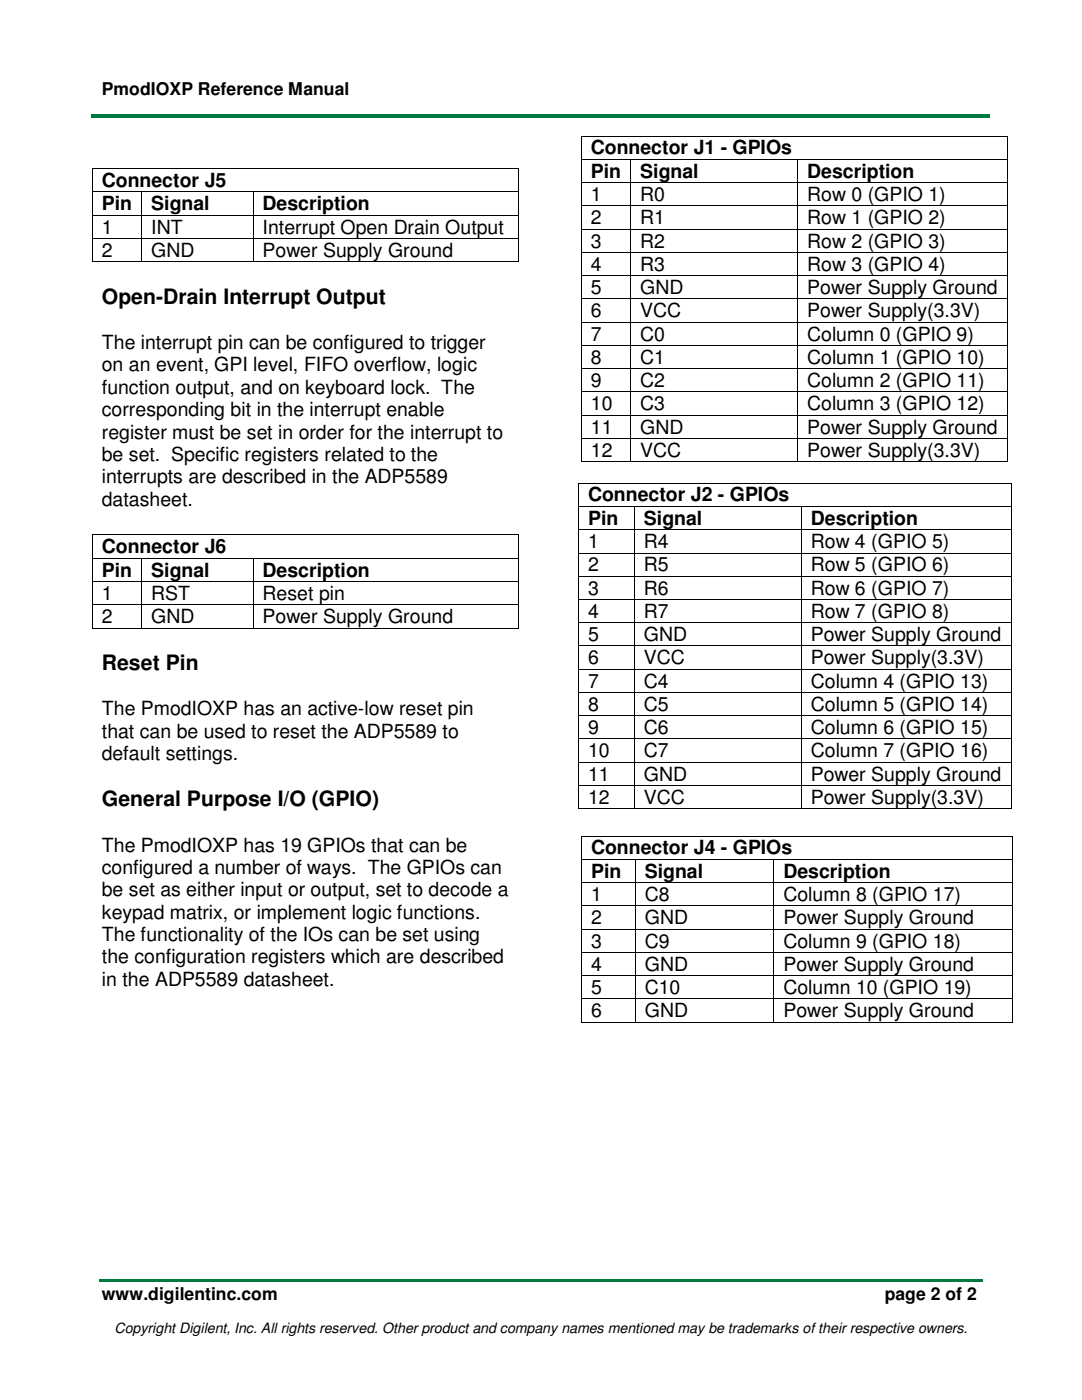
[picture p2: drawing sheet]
<svg xmlns="http://www.w3.org/2000/svg" width="216mm" height="279mm" viewBox="0 0 216 279" stroke-linecap="round" stroke-linejoin="round" font-family="sans-serif">
<defs><g id="words">
<g font-size="4.2">
<text x="20.3" y="60.7">Open-Drain Interrupt Output</text>
<text x="20.3" y="133.8">Reset Pin</text>
<text x="20.3" y="161">General Purpose I/O (GPIO)</text>
</g>
<g font-size="3.9">
<text x="117.9" y="30.8">Connector J1 - GPIOs</text>
<text x="117.9" y="35.5">Pin</text>
<text x="127.8" y="35.5">Signal</text>
<text x="161.1" y="35.5">Description</text>
<text x="20.3" y="37.3">Connector J5</text>
<text x="20.3" y="41.9">Pin</text>
<text x="30.2" y="41.9">Signal</text>
<text x="52.4" y="41.9">Description</text>
<text x="117.9" y="40.1">1</text>
<text x="127.8" y="40.1">R0</text>
<text x="161.1" y="40.1">Row 0 (GPIO 1)</text>
<text x="20.3" y="46.6">1</text>
<text x="30.2" y="46.6">INT</text>
<text x="52.4" y="46.6">Interrupt Open Drain Output</text>
<text x="117.9" y="44.8">2</text>
<text x="127.8" y="44.8">R1</text>
<text x="161.1" y="44.8">Row 1 (GPIO 2)</text>
<text x="20.3" y="51.3">2</text>
<text x="30.2" y="51.3">GND</text>
<text x="52.4" y="51.3">Power Supply Ground</text>
<text x="117.9" y="49.4">3</text>
<text x="127.8" y="49.4">R2</text>
<text x="161.1" y="49.4">Row 2 (GPIO 3)</text>
<text x="117.9" y="54.1">4</text>
<text x="117.9" y="58.7">5</text>
<text x="127.8" y="54.1">R3</text>
<text x="127.8" y="58.7">GND</text>
<text x="161.1" y="58.7">Power Supply Ground</text>
<text x="161.1" y="54.1">Row 3 (GPIO 4)</text>
<text x="117.9" y="63.3">6</text>
<text x="127.8" y="63.3">VCC</text>
<text x="161.1" y="63.3">Power Supply(3.3V)</text>
<text x="20.3" y="69.7">The interrupt pin can be configured to trigger</text>
<text x="117.9" y="68">7</text>
<text x="127.8" y="68">C0</text>
<text x="161.1" y="68">Column 0 (GPIO 9)</text>
<text x="20.3" y="74.1">on an event, GPI level, FIFO overflow, logic</text>
<text x="117.9" y="72.6">8</text>
<text x="117.9" y="77.3">9</text>
<text x="127.8" y="72.6">C1</text>
<text x="127.8" y="77.3">C2</text>
<text x="161.1" y="72.6">Column 1 (GPIO 10)</text>
<text x="161.1" y="77.3">Column 2 (GPIO 11)</text>
<text x="20.3" y="78.6">function output, and on keyboard lock. The</text>
<text x="20.3" y="83.1">corresponding bit in the interrupt enable</text>
<text x="117.9" y="81.9">10</text>
<text x="127.8" y="81.9">C3</text>
<text x="161.1" y="81.9">Column 3 (GPIO 12)</text>
<text x="20.3" y="87.5">register must be set in order for the interrupt to</text>
<text x="117.9" y="86.5">11</text>
<text x="127.8" y="86.5">GND</text>
<text x="161.1" y="86.5">Power Supply Ground</text>
<text x="20.3" y="92">be set. Specific registers related to the</text>
<text x="117.9" y="91.2">12</text>
<text x="127.8" y="91.2">VCC</text>
<text x="161.1" y="91.2">Power Supply(3.3V)</text>
<text x="20.3" y="96.4">interrupts are described in the ADP5589</text>
<text x="20.3" y="100.9">datasheet.</text>
<text x="117.3" y="100.1">Connector J2 - GPIOs</text>
<text x="117.3" y="104.7">Pin</text>
<text x="128.5" y="104.7">Signal</text>
<text x="161.8" y="104.7">Description</text>
<text x="20.3" y="110.4">Connector J6</text>
<text x="117.3" y="109.4">1</text>
<text x="128.5" y="109.4">R4</text>
<text x="161.8" y="109.4">Row 4 (GPIO 5)</text>
<text x="20.3" y="115.1">Pin</text>
<text x="20.3" y="119.7">1</text>
<text x="30.2" y="119.7">RST</text>
<text x="30.2" y="115.1">Signal</text>
<text x="52.4" y="119.7">Reset pin</text>
<text x="52.4" y="115.1">Description</text>
<text x="117.3" y="114">2</text>
<text x="117.3" y="118.7">3</text>
<text x="128.5" y="114">R5</text>
<text x="128.5" y="118.7">R6</text>
<text x="161.8" y="114">Row 5 (GPIO 6)</text>
<text x="161.8" y="118.7">Row 6 (GPIO 7)</text>
<text x="20.3" y="124.4">2</text>
<text x="30.2" y="124.4">GND</text>
<text x="52.4" y="124.4">Power Supply Ground</text>
<text x="117.3" y="123.3">4</text>
<text x="128.5" y="123.3">R7</text>
<text x="161.8" y="123.3">Row 7 (GPIO 8)</text>
<text x="117.3" y="127.9">5</text>
<text x="128.5" y="127.9">GND</text>
<text x="161.8" y="127.9">Power Supply Ground</text>
<text x="117.3" y="132.6">6</text>
<text x="117.3" y="137.2">7</text>
<text x="128.5" y="132.6">VCC</text>
<text x="128.5" y="137.2">C4</text>
<text x="161.8" y="137.2">Column 4 (GPIO 13)</text>
<text x="161.8" y="132.6">Power Supply(3.3V)</text>
<text x="20.3" y="142.8">The PmodIOXP has an active-low reset pin</text>
<text x="117.3" y="141.9">8</text>
<text x="128.5" y="141.9">C5</text>
<text x="161.8" y="141.9">Column 5 (GPIO 14)</text>
<text x="20.3" y="147.3">that can be used to reset the ADP5589 to</text>
<text x="117.3" y="146.5">9</text>
<text x="128.5" y="146.5">C6</text>
<text x="161.8" y="146.5">Column 6 (GPIO 15)</text>
<text x="20.3" y="151.7">default settings.</text>
<text x="117.3" y="151.1">10</text>
<text x="117.3" y="155.8">11</text>
<text x="128.5" y="151.1">C7</text>
<text x="128.5" y="155.8">GND</text>
<text x="161.8" y="155.8">Power Supply Ground</text>
<text x="161.8" y="151.1">Column 7 (GPIO 16)</text>
<text x="117.3" y="160.4">12</text>
<text x="128.5" y="160.4">VCC</text>
<text x="161.8" y="160.4">Power Supply(3.3V)</text>
<text x="20.3" y="170">The PmodIOXP has 19 GPIOs that can be</text>
<text x="117.9" y="170.5">Connector J4 - GPIOs</text>
<text x="20.3" y="174.5">configured a number of ways. The GPIOs can</text>
<text x="20.3" y="178.9">be set as either input or output, set to decode a</text>
<text x="117.9" y="175.2">Pin</text>
<text x="117.9" y="179.8">1</text>
<text x="128.7" y="175.2">Signal</text>
<text x="128.7" y="179.8">C8</text>
<text x="156.3" y="179.8">Column 8 (GPIO 17)</text>
<text x="156.3" y="175.2">Description</text>
<text x="20.3" y="183.4">keypad matrix, or implement logic functions.</text>
<text x="117.9" y="184.5">2</text>
<text x="128.7" y="184.5">GND</text>
<text x="156.3" y="184.5">Power Supply Ground</text>
<text x="20.3" y="187.8">The functionality of the IOs can be set using</text>
<text x="117.9" y="189.1">3</text>
<text x="128.7" y="189.1">C9</text>
<text x="156.3" y="189.1">Column 9 (GPIO 18)</text>
<text x="20.3" y="192.3">the configuration registers which are described</text>
<text x="20.3" y="196.8">in the ADP5589 datasheet.</text>
<text x="117.9" y="193.8">4</text>
<text x="128.7" y="193.8">GND</text>
<text x="156.3" y="193.8">Power Supply Ground</text>
<text x="117.9" y="198.4">5</text>
<text x="117.9" y="203">6</text>
<text x="128.7" y="198.4">C10</text>
<text x="128.7" y="203">GND</text>
<text x="156.3" y="198.4">Column 10 (GPIO 19)</text>
<text x="156.3" y="203">Power Supply Ground</text>
</g>
<g font-size="3.5">
<text x="20.3" y="18.9">PmodIOXP Reference Manual</text>
<text x="20.3" y="259.4">www.digilentinc.com</text>
<text x="176.5" y="259.4">page 2 of 2</text>
</g>
<text font-size="2.8" x="22.9" y="266">Copyright Digilent, Inc. All rights reserved. Otherproduct and company names mentioned may be trademarks of their respective owners.</text>
</g></defs>
<g fill="#007a3e">
<path d="M18.2 22.7h133v.8h-133z"/>
<path d="M151 22.7h.7v.8h-.7z"/>
<path d="M151.7 22.7h45.8v.8h-45.8z"/>
<path d="M19.8 255.3h176.3v.5h-176.3z"/>
</g>
<g fill="#000">
<path d="M18.3 33.6h.2v.1h-.2zM18.3 38.2h.2v.2h-.2zM28.2 38.2h.2v.2h-.2zM50.4 38.2h.2v.2h-.2zM103.4 33.6h.2v.1h-.2zM103.4 38.2h.2v.2h-.2zM115.9 27.1h.2v.2h-.2zM115.9 31.8h.2v.1h-.2zM115.9 36.4h.2v.1h-.2zM125.8 31.8h.1v.1h-.1zM125.8 36.4h.1v.1h-.1zM159.1 31.8h.2v.1h-.2z"/>
<path d="M159.1 36.4h.2v.1h-.2zM201 27.1h.2v.2h-.2zM201 31.8h.2v.1h-.2zM201 36.4h.2v.1h-.2zM18.3 42.8h.2v.2h-.2zM18.3 47.5h.2v.1h-.2zM18.3 52.1h.2v.2h-.2zM28.2 42.8h.2v.2h-.2zM28.2 47.5h.2v.1h-.2zM28.2 52.1h.2v.2h-.2zM50.4 42.8h.2v.2h-.2zM50.4 47.5h.2v.1h-.2z"/>
<path d="M50.4 52.1h.2v.2h-.2zM103.4 42.8h.2v.2h-.2zM103.4 47.5h.2v.1h-.2zM103.4 52.1h.2v.2h-.2zM115.9 41h.2v.2h-.2zM115.9 45.6h.2v.2h-.2zM115.9 50.3h.2v.2h-.2zM115.9 54.9h.2v.2h-.2zM115.9 59.6h.2v.1h-.2zM125.8 41h.1v.2h-.1zM125.8 45.6h.1v.2h-.1zM125.8 50.3h.1v.2h-.1z"/>
<path d="M125.8 54.9h.1v.2h-.1zM125.8 59.6h.1v.1h-.1zM159.1 41h.2v.2h-.2zM159.1 45.6h.2v.2h-.2zM159.1 50.3h.2v.2h-.2zM159.1 54.9h.2v.2h-.2zM159.1 59.6h.2v.1h-.2zM201 41h.2v.2h-.2zM201 45.6h.2v.2h-.2zM201 50.3h.2v.2h-.2zM201 54.9h.2v.2h-.2zM201 59.6h.2v.1h-.2z"/>
<path d="M115.9 64.2h.2v.2h-.2zM115.9 68.8h.2v.2h-.2zM115.9 73.5h.2v.2h-.2zM115.9 78.1h.2v.2h-.2zM125.8 64.2h.1v.2h-.1zM125.8 68.8h.1v.2h-.1zM125.8 73.5h.1v.2h-.1zM125.8 78.1h.1v.2h-.1zM159.1 64.2h.2v.2h-.2zM159.1 68.8h.2v.2h-.2zM159.1 73.5h.2v.2h-.2zM159.1 78.1h.2v.2h-.2z"/>
<path d="M201 64.2h.2v.2h-.2zM201 68.8h.2v.2h-.2zM201 73.5h.2v.2h-.2zM201 78.1h.2v.2h-.2zM115.4 96.4h.1v.1h-.1zM115.9 82.8h.2v.1h-.2zM115.9 87.4h.2v.1h-.2zM115.9 92h.2v.2h-.2zM125.8 82.8h.1v.1h-.1zM125.8 87.4h.1v.1h-.1zM125.8 92h.1v.2h-.1zM159.1 82.8h.2v.1h-.2z"/>
<path d="M159.1 87.4h.2v.1h-.2zM159.1 92h.2v.2h-.2zM201 82.8h.2v.1h-.2zM201 87.4h.2v.1h-.2zM201 92h.2v.2h-.2zM201.7 96.4h.2v.1h-.2zM18.3 106.7h.2v.1h-.2zM18.3 111.3h.2v.2h-.2zM18.3 116h.2v.1h-.2zM28.2 111.3h.2v.2h-.2zM28.2 116h.2v.1h-.2zM50.4 111.3h.2v.2h-.2z"/>
<path d="M50.4 116h.2v.1h-.2zM103.4 106.7h.2v.1h-.2zM103.4 111.3h.2v.2h-.2zM103.4 116h.2v.1h-.2zM115.4 101h.1v.1h-.1zM115.4 105.6h.1v.2h-.1zM115.4 110.3h.1v.1h-.1zM115.4 114.9h.1v.2h-.1zM115.4 119.5h.1v.2h-.1zM126.5 101h.2v.1h-.2zM126.5 105.6h.2v.2h-.2zM126.5 110.3h.2v.1h-.2z"/>
<path d="M126.5 114.9h.2v.2h-.2zM126.5 119.5h.2v.2h-.2zM159.8 101h.2v.1h-.2zM159.8 105.6h.2v.2h-.2zM159.8 110.3h.2v.1h-.2zM159.8 114.9h.2v.2h-.2zM159.8 119.5h.2v.2h-.2zM201.7 101h.2v.1h-.2zM201.7 105.6h.2v.2h-.2zM201.7 110.3h.2v.1h-.2zM201.7 114.9h.2v.2h-.2zM201.7 119.5h.2v.2h-.2z"/>
<path d="M18.3 120.6h.2v.2h-.2zM18.3 125.3h.2v.1h-.2zM28.2 120.6h.2v.2h-.2zM28.2 125.3h.2v.1h-.2zM50.4 120.6h.2v.2h-.2zM50.4 125.3h.2v.1h-.2zM103.4 120.6h.2v.2h-.2zM103.4 125.3h.2v.1h-.2zM115.4 124.2h.1v.1h-.1zM115.4 128.8h.1v.2h-.1zM115.4 133.4h.1v.2h-.1zM115.4 138.1h.1v.2h-.1z"/>
<path d="M126.5 124.2h.2v.1h-.2zM126.5 128.8h.2v.2h-.2zM126.5 133.4h.2v.2h-.2zM126.5 138.1h.2v.2h-.2zM159.8 124.2h.2v.1h-.2zM159.8 128.8h.2v.2h-.2zM159.8 133.4h.2v.2h-.2zM159.8 138.1h.2v.2h-.2zM201.7 124.2h.2v.1h-.2zM201.7 128.8h.2v.2h-.2zM201.7 133.4h.2v.2h-.2zM201.7 138.1h.2v.2h-.2z"/>
<path d="M115.4 142.7h.1v.2h-.1zM115.4 147.4h.1v.1h-.1zM115.4 152h.1v.2h-.1zM115.4 156.6h.1v.2h-.1zM126.5 142.7h.2v.2h-.2zM126.5 147.4h.2v.1h-.2zM126.5 152h.2v.2h-.2zM126.5 156.6h.2v.2h-.2zM159.8 142.7h.2v.2h-.2zM159.8 147.4h.2v.1h-.2zM159.8 152h.2v.2h-.2zM159.8 156.6h.2v.2h-.2z"/>
<path d="M201.7 142.7h.2v.2h-.2zM201.7 147.4h.2v.1h-.2zM201.7 152h.2v.2h-.2zM201.7 156.6h.2v.2h-.2zM115.4 161.3h.1v.2h-.1zM116 166.8h.1v.2h-.1zM116 171.5h.1v.1h-.1zM116 176.1h.1v.1h-.1zM126.5 161.3h.2v.2h-.2zM126.7 171.5h.1v.1h-.1zM126.7 176.1h.1v.1h-.1zM154.3 171.5h.2v.1h-.2z"/>
<path d="M154.3 176.1h.2v.1h-.2zM159.8 161.3h.2v.2h-.2zM201.7 161.3h.2v.2h-.2zM202 166.8h.2v.2h-.2zM202 171.5h.2v.1h-.2zM202 176.1h.2v.1h-.2zM116 180.7h.1v.2h-.1zM116 185.3h.1v.2h-.1zM116 190h.1v.2h-.1zM116 194.6h.1v.2h-.1zM116 199.3h.1v.1h-.1zM126.7 180.7h.1v.2h-.1z"/>
<path d="M126.7 185.3h.1v.2h-.1zM126.7 190h.1v.2h-.1zM126.7 194.6h.1v.2h-.1zM126.7 199.3h.1v.1h-.1zM154.3 180.7h.2v.2h-.2zM154.3 185.3h.2v.2h-.2zM154.3 190h.2v.2h-.2zM154.3 194.6h.2v.2h-.2zM154.3 199.3h.2v.1h-.2zM202 180.7h.2v.2h-.2zM202 185.3h.2v.2h-.2zM202 190h.2v.2h-.2z"/>
<path d="M202 194.6h.2v.2h-.2zM202 199.3h.2v.1h-.2zM116 203.9h.1v.2h-.1zM126.7 203.9h.1v.2h-.1zM154.3 203.9h.2v.2h-.2zM202 203.9h.2v.2h-.2z"/>
</g>
<g fill="none" stroke="#000" stroke-width=".2">
<path d="M18.4 33.7v4.5M18.4 38.4v4.4M18.5 33.7h84.9M18.5 38.3h9.7M28.3 38.4v4.4M28.4 38.3h22M50.5 38.4v4.4M50.6 38.3h52.8M103.5 33.7v4.5M103.5 38.4v4.4M116 27.3v4.5M116 31.9v4.5"/>
<path d="M116 36.5v4.5M116.1 27.2h84.9M116.1 31.8h9.7M116.1 36.4h9.7M125.9 31.9v4.5M125.9 36.5v4.5M125.9 31.8h33.2M125.9 36.4h33.2M159.2 31.9v4.5M159.2 36.5v4.5M159.3 31.8h41.7M159.3 36.4h41.7"/>
<path d="M201.1 27.3v4.5M201.1 31.9v4.5M201.1 36.5v4.5M18.4 43v4.5M18.4 47.6v4.5M18.5 42.9h9.7M18.5 47.5h9.7M18.5 52.2h9.7M28.3 43v4.5M28.3 47.6v4.5M28.4 42.9h22M28.4 47.5h22"/>
<path d="M28.4 52.2h22M50.5 43v4.5M50.5 47.6v4.5M50.6 42.9h52.8M50.6 47.5h52.8M50.6 52.2h52.8M103.5 43v4.5M103.5 47.6v4.5M116 41.2v4.4M116 45.8v4.5M116 50.5v4.4M116 55.1v4.5"/>
<path d="M116 59.7v4.5M116.1 41.1h9.7M116.1 45.7h9.7M116.1 50.4h9.7M116.1 55h9.7M116.1 59.6h9.7M125.9 41.2v4.4M125.9 45.8v4.5M125.9 50.5v4.4M125.9 55.1v4.5M125.9 59.7v4.5M125.9 41.1h33.2"/>
<path d="M125.9 45.7h33.2M125.9 50.4h33.2M125.9 55h33.2M125.9 59.6h33.2M159.2 41.2v4.4M159.2 45.8v4.5M159.2 50.5v4.4M159.2 55.1v4.5M159.2 59.7v4.5M159.3 41.1h41.7M159.3 45.7h41.7M159.3 50.4h41.7"/>
<path d="M159.3 55h41.7M159.3 59.6h41.7M201.1 41.2v4.4M201.1 45.8v4.5M201.1 50.5v4.4M201.1 55.1v4.5M201.1 59.7v4.5M116 64.4v4.4M116 69v4.5M116 73.7v4.4M116 78.3v4.5M116.1 64.3h9.7"/>
<path d="M116.1 68.9h9.7M116.1 73.6h9.7M116.1 78.2h9.7M125.9 64.4v4.4M125.9 69v4.5M125.9 73.7v4.4M125.9 78.3v4.5M125.9 64.3h33.2M125.9 68.9h33.2M125.9 73.6h33.2M125.9 78.2h33.2M159.2 64.4v4.4"/>
<path d="M159.2 69v4.5M159.2 73.7v4.4M159.2 78.3v4.5M159.3 64.3h41.7M159.3 68.9h41.7M159.3 73.6h41.7M159.3 78.2h41.7M201.1 64.4v4.4M201.1 69v4.5M201.1 73.7v4.4M201.1 78.3v4.5M115.4 96.5v4.5"/>
<path d="M115.5 96.4h86.2M116 82.9v4.5M116 87.5v4.5M116.1 82.8h9.7M116.1 87.5h9.7M116.1 92.1h9.7M125.9 82.9v4.5M125.9 87.5v4.5M125.9 82.8h33.2M125.9 87.5h33.2M125.9 92.1h33.2M159.2 82.9v4.5"/>
<path d="M159.2 87.5v4.5M159.3 82.8h41.7M159.3 87.5h41.7M159.3 92.1h41.7M201.1 82.9v4.5M201.1 87.5v4.5M201.8 96.5v4.5M18.4 106.8v4.5M18.4 111.5v4.5M18.4 116.1v4.5M18.5 106.8h84.9M18.5 111.4h9.7"/>
<path d="M18.5 116h9.7M28.3 111.5v4.5M28.3 116.1v4.5M28.4 111.4h22M28.4 116h22M50.5 111.5v4.5M50.5 116.1v4.5M50.6 111.4h52.8M50.6 116h52.8M103.5 106.8v4.5M103.5 111.5v4.5M103.5 116.1v4.5"/>
<path d="M115.4 101.1v4.5M115.4 105.8v4.5M115.4 110.4v4.5M115.4 115.1v4.4M115.4 119.7v4.5M115.5 101h11M115.5 105.7h11M115.5 110.4h11M115.5 115h11M115.5 119.6h11M126.6 101.1v4.5M126.6 105.8v4.5"/>
<path d="M126.6 110.4v4.5M126.6 115.1v4.4M126.6 119.7v4.5M126.7 101h33.1M126.7 105.7h33.1M126.7 110.4h33.1M126.7 115h33.1M126.7 119.6h33.1M159.9 101.1v4.5M159.9 105.8v4.5M159.9 110.4v4.5M159.9 115.1v4.4"/>
<path d="M159.9 119.7v4.5M160 101h41.7M160 105.7h41.7M160 110.4h41.7M160 115h41.7M160 119.6h41.7M201.8 101.1v4.5M201.8 105.8v4.5M201.8 110.4v4.5M201.8 115.1v4.4M201.8 119.7v4.5M18.4 120.8v4.5"/>
<path d="M18.5 120.7h9.7M18.5 125.3h9.7M28.3 120.8v4.5M28.4 120.7h22M28.4 125.3h22M50.5 120.8v4.5M50.6 120.7h52.8M50.6 125.3h52.8M103.5 120.8v4.5M115.4 124.3v4.5M115.4 129v4.4M115.4 133.6v4.5"/>
<path d="M115.4 138.3v4.4M115.5 124.2h11M115.5 128.9h11M115.5 133.5h11M115.5 138.2h11M126.6 124.3v4.5M126.6 129v4.4M126.6 133.6v4.5M126.6 138.3v4.4M126.7 124.2h33.1M126.7 128.9h33.1M126.7 133.5h33.1"/>
<path d="M126.7 138.2h33.1M159.9 124.3v4.5M159.9 129v4.4M159.9 133.6v4.5M159.9 138.3v4.4M160 124.2h41.7M160 128.9h41.7M160 133.5h41.7M160 138.2h41.7M201.8 124.3v4.5M201.8 129v4.4M201.8 133.6v4.5"/>
<path d="M201.8 138.3v4.4M115.4 142.9v4.5M115.4 147.5v4.5M115.4 152.2v4.4M115.4 156.8v4.5M115.5 142.8h11M115.5 147.4h11M115.5 152.1h11M115.5 156.7h11M126.6 142.9v4.5M126.6 147.5v4.5M126.6 152.2v4.4"/>
<path d="M126.6 156.8v4.5M126.7 142.8h33.1M126.7 147.4h33.1M126.7 152.1h33.1M126.7 156.7h33.1M159.9 142.9v4.5M159.9 147.5v4.5M159.9 152.2v4.4M159.9 156.8v4.5M160 142.8h41.7M160 147.4h41.7M160 152.1h41.7"/>
<path d="M160 156.7h41.7M201.8 142.9v4.5M201.8 147.5v4.5M201.8 152.2v4.4M201.8 156.8v4.5M115.5 161.4h11M116 167v4.5M116 171.6v4.5M116 176.2v4.5M116.1 166.9h85.9M116.1 171.5h10.6M116.1 176.1h10.6"/>
<path d="M126.7 161.4h33.1M126.7 171.6v4.5M126.7 176.2v4.5M126.8 171.5h27.5M126.8 176.1h27.5M154.4 171.6v4.5M154.4 176.2v4.5M154.5 171.5h47.5M154.5 176.1h47.5M160 161.4h41.7M202.1 167v4.5M202.1 171.6v4.5"/>
<path d="M202.1 176.2v4.5M116 180.9v4.4M116 185.5v4.5M116 190.2v4.4M116 194.8v4.5M116 199.4v4.5M116.1 180.8h10.6M116.1 185.4h10.6M116.1 190.1h10.6M116.1 194.7h10.6M116.1 199.3h10.6M126.7 180.9v4.4"/>
<path d="M126.7 185.5v4.5M126.7 190.2v4.4M126.7 194.8v4.5M126.7 199.4v4.5M126.8 180.8h27.5M126.8 185.4h27.5M126.8 190.1h27.5M126.8 194.7h27.5M126.8 199.3h27.5M154.4 180.9v4.4M154.4 185.5v4.5M154.4 190.2v4.4"/>
<path d="M154.4 194.8v4.5M154.4 199.4v4.5M154.5 180.8h47.5M154.5 185.4h47.5M154.5 190.1h47.5M154.5 194.7h47.5M154.5 199.3h47.5M202.1 180.9v4.4M202.1 185.5v4.5M202.1 190.2v4.4M202.1 194.8v4.5M202.1 199.4v4.5"/>
<path d="M116.1 204h10.6M126.8 204h27.5M154.5 204h47.5"/>
</g>
<use href="#words"/>
</svg>
